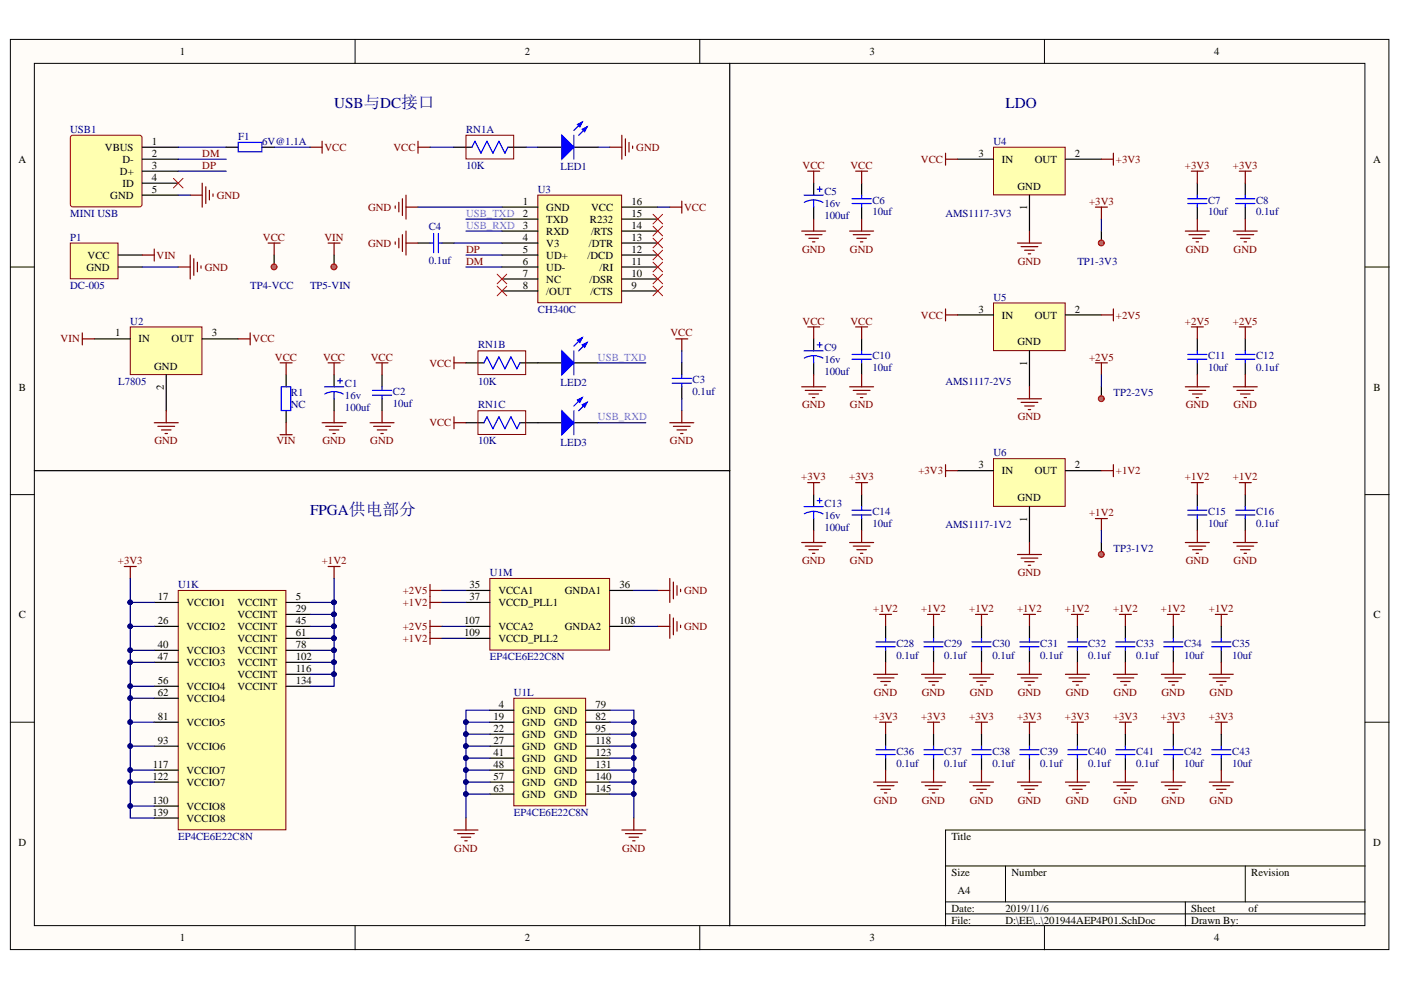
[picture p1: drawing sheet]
<svg xmlns="http://www.w3.org/2000/svg" width="297mm" height="210mm" viewBox="0 0 297 210" stroke-linecap="round" stroke-linejoin="round" font-family="sans-serif">
<defs><g id="words">
<g font-size="3.2" fill="#000080">
<text x="70.9" y="22.9">USB与DC接口</text>
<text x="213.2" y="22.9">LDO</text>
<text x="65.7" y="109.3">FPGA供电部分</text>
</g>
<g font-size="2.3">
<text x="38.2" y="11.7">1</text>
<text x="111.2" y="11.7">2</text>
<text x="184.3" y="11.7">3</text>
<text x="257.4" y="11.7">4</text>
<text x="3.9" y="34.5">A</text>
<text x="22.2" y="32">VBUS</text>
<text x="26" y="34.5">D-</text>
<text x="32.2" y="30.7">1</text>
<text x="32.2" y="33.3">2</text>
<text x="32.2" y="35.8">3</text>
<text x="207.5" y="33.3">3</text>
<text x="212.4" y="34.5">IN</text>
<text x="219.4" y="34.5">OUT</text>
<text x="227.9" y="33.3">2</text>
<text x="291.1" y="34.5">A</text>
<text x="25.4" y="37.1">D+</text>
<text x="26" y="39.6">ID</text>
<text x="32.2" y="38.3">4</text>
<text x="32.2" y="40.9">5</text>
<text x="215.7" y="40.2">GND</text>
<text x="23.4" y="42.1">GND</text>
<text x="110.9" y="43.4">1</text>
<text x="110.9" y="45.9">2</text>
<text x="115.8" y="44.7">GND</text>
<text x="115.8" y="47.2">TXD</text>
<text x="125.1" y="47.2">R232</text>
<text x="125.3" y="44.7">VCC</text>
<text x="133.9" y="45.9">15</text>
<text x="133.9" y="43.4">16</text>
<text x="217.8" y="44.5" transform="rotate(-90 217.8 44.5)">1</text>
<text x="110.9" y="48.5">3</text>
<text x="110.9" y="51.1">4</text>
<text x="110.9" y="53.6">5</text>
<text x="115.8" y="49.7">RXD</text>
<text x="115.8" y="52.3">V3</text>
<text x="124.8" y="52.3">/DTR</text>
<text x="125.3" y="49.7">/RTS</text>
<text x="133.9" y="53.6">12</text>
<text x="133.9" y="51.1">13</text>
<text x="133.9" y="48.5">14</text>
<text x="18.3" y="57.4">GND</text>
<text x="18.6" y="54.9">VCC</text>
<text x="110.9" y="56.1">6</text>
<text x="110.9" y="58.7">7</text>
<text x="115.8" y="54.9">UD+</text>
<text x="115.8" y="57.4">UD-</text>
<text x="115.8" y="59.9">NC</text>
<text x="124.6" y="54.9">/DCD</text>
<text x="125" y="59.9">/DSR</text>
<text x="127.1" y="57.4">/RI</text>
<text x="133.9" y="58.7">10</text>
<text x="133.9" y="56.1">11</text>
<text x="110.9" y="61.2">8</text>
<text x="115.8" y="62.5">/OUT</text>
<text x="125.2" y="62.5">/CTS</text>
<text x="133.9" y="61.2">9</text>
<text x="24.4" y="71.3">1</text>
<text x="44.9" y="71.3">3</text>
<text x="207.5" y="66.3">3</text>
<text x="212.4" y="67.5">IN</text>
<text x="219.4" y="67.5">OUT</text>
<text x="227.9" y="66.3">2</text>
<text x="29.4" y="72.6">IN</text>
<text x="36.4" y="72.6">OUT</text>
<text x="215.7" y="73.2">GND</text>
<text x="217.8" y="77.6" transform="rotate(-90 217.8 77.6)">1</text>
<text x="4" y="82.8">B</text>
<text x="32.7" y="78.4">GND</text>
<text x="34.7" y="82.7" transform="rotate(-90 34.7 82.7)">2</text>
<text x="291.2" y="82.8">B</text>
<text x="207.5" y="99.3">3</text>
<text x="212.4" y="100.5">IN</text>
<text x="219.4" y="100.5">OUT</text>
<text x="227.9" y="99.3">2</text>
<text x="215.7" y="106.3">GND</text>
<text x="217.8" y="110.6" transform="rotate(-90 217.8 110.6)">1</text>
<text x="99.5" y="124.7">35</text>
<text x="105.7" y="125.9">VCCA1</text>
<text x="119.8" y="125.9">GNDA1</text>
<text x="131.3" y="124.7">36</text>
<text x="4" y="131.1">C</text>
<text x="33.5" y="127.2">17</text>
<text x="39.6" y="128.5">VCCIO1</text>
<text x="50.3" y="128.5">VCCINT</text>
<text x="50.3" y="131.1">VCCINT</text>
<text x="62.7" y="127.2">5</text>
<text x="62.7" y="129.8">29</text>
<text x="99.5" y="127.2">37</text>
<text x="105.7" y="128.5">VCCD_PLL1</text>
<text x="291.2" y="131.1">C</text>
<text x="33.5" y="132.3">26</text>
<text x="33.5" y="137.4">40</text>
<text x="39.6" y="133.6">VCCIO2</text>
<text x="50.3" y="133.6">VCCINT</text>
<text x="50.3" y="136.1">VCCINT</text>
<text x="62.7" y="132.3">45</text>
<text x="62.7" y="134.9">61</text>
<text x="62.7" y="137.4">78</text>
<text x="98.4" y="132.3">107</text>
<text x="98.4" y="134.9">109</text>
<text x="105.7" y="133.6">VCCA2</text>
<text x="105.7" y="136.1">VCCD_PLL2</text>
<text x="119.8" y="133.6">GNDA2</text>
<text x="131.3" y="132.3">108</text>
<text x="33.5" y="139.9">47</text>
<text x="39.6" y="138.7">VCCIO3</text>
<text x="39.6" y="141.2">VCCIO3</text>
<text x="50.3" y="138.7">VCCINT</text>
<text x="50.3" y="141.2">VCCINT</text>
<text x="50.3" y="143.7">VCCINT</text>
<text x="62.7" y="139.9">102</text>
<text x="62.7" y="142.5">116</text>
<text x="33.5" y="145">56</text>
<text x="33.5" y="147.5">62</text>
<text x="39.6" y="146.3">VCCIO4</text>
<text x="39.6" y="148.8">VCCIO4</text>
<text x="50.3" y="146.3">VCCINT</text>
<text x="62.7" y="145">134</text>
<text x="33.5" y="152.6">81</text>
<text x="39.6" y="153.9">VCCIO5</text>
<text x="104.6" y="152.6">19</text>
<text x="104.6" y="155.2">22</text>
<text x="105.8" y="150.1">4</text>
<text x="110.7" y="153.9">GND</text>
<text x="110.7" y="151.3">GND</text>
<text x="117.5" y="153.9">GND</text>
<text x="117.5" y="151.3">GND</text>
<text x="126.3" y="152.6">82</text>
<text x="126.3" y="155.2">95</text>
<text x="126.3" y="150.1">79</text>
<text x="33.5" y="157.7">93</text>
<text x="39.6" y="159">VCCIO6</text>
<text x="104.6" y="157.7">27</text>
<text x="104.6" y="160.3">41</text>
<text x="110.7" y="159">GND</text>
<text x="110.7" y="161.5">GND</text>
<text x="110.7" y="156.5">GND</text>
<text x="117.5" y="156.5">GND</text>
<text x="117.5" y="159">GND</text>
<text x="117.5" y="161.5">GND</text>
<text x="126.3" y="157.7">118</text>
<text x="126.3" y="160.3">123</text>
<text x="32.3" y="165.3">122</text>
<text x="32.4" y="162.8">117</text>
<text x="39.6" y="164.1">VCCIO7</text>
<text x="39.6" y="166.6">VCCIO7</text>
<text x="104.6" y="162.8">48</text>
<text x="104.6" y="165.3">57</text>
<text x="104.6" y="167.9">63</text>
<text x="110.7" y="164.1">GND</text>
<text x="110.7" y="166.6">GND</text>
<text x="117.5" y="164.1">GND</text>
<text x="117.5" y="166.6">GND</text>
<text x="126.3" y="162.8">131</text>
<text x="126.3" y="165.3">140</text>
<text x="126.3" y="167.9">145</text>
<text x="32.3" y="170.4">130</text>
<text x="32.3" y="172.9">139</text>
<text x="39.6" y="171.7">VCCIO8</text>
<text x="110.7" y="169.1">GND</text>
<text x="117.5" y="169.1">GND</text>
<text x="3.9" y="179.3">D</text>
<text x="39.6" y="174.2">VCCIO8</text>
<text x="201.7" y="178">Title</text>
<text x="291.1" y="179.3">D</text>
<text x="201.7" y="185.7">Size</text>
<text x="214.5" y="185.7">Number</text>
<text x="265.3" y="185.7">Revision</text>
<text x="203" y="189.5">A4</text>
<text x="201.7" y="193.3">Date:</text>
<text x="201.7" y="195.8">File:</text>
<text x="213.2" y="193.3">2019/11/6</text>
<text x="213.2" y="195.8">D:\EE\..\201944AEP4P01.SchDoc</text>
<text x="252.6" y="193.3">Sheet</text>
<text x="252.6" y="195.8">Drawn By:</text>
<text x="264.7" y="193.3">of</text>
<text x="38.2" y="199.6">1</text>
<text x="111.2" y="199.6">2</text>
<text x="184.3" y="199.6">3</text>
<text x="257.4" y="199.6">4</text>
</g>
<g font-size="2.3" fill="#000080">
<text x="14.9" y="28.2">USB1</text>
<text x="50.5" y="29.7">F1</text>
<text x="98.8" y="28.2">RN1A</text>
<text x="55.6" y="30.7">6V@1.1A</text>
<text x="98.8" y="35.8">10K</text>
<text x="210.7" y="30.7">U4</text>
<text x="114" y="40.9">U3</text>
<text x="118.9" y="36.1">LED1</text>
<text x="174.8" y="41.4">C5</text>
<text x="14.9" y="45.9">MINI USB</text>
<text x="174.8" y="43.9">16v</text>
<text x="174.8" y="46.4">100uf</text>
<text x="185" y="45.7">10uf</text>
<text x="185" y="43.2">C6</text>
<text x="200.5" y="45.9">AMS1117-3V3</text>
<text x="256.1" y="45.7">10uf</text>
<text x="256.1" y="43.2">C7</text>
<text x="266.3" y="45.7">0.1uf</text>
<text x="266.3" y="43.2">C8</text>
<text x="14.9" y="51.1">P1</text>
<text x="90.9" y="48.7">C4</text>
<text x="90.9" y="55.9">0.1uf</text>
<text x="228.4" y="56.1">TP1-3V3</text>
<text x="14.9" y="61.2">DC-005</text>
<text x="53" y="61.2">TP4-VCC</text>
<text x="65.7" y="61.2">TP5-VIN</text>
<text x="210.7" y="63.7">U5</text>
<text x="27.6" y="68.8">U2</text>
<text x="114" y="66.3">CH340C</text>
<text x="101.4" y="73.9">RN1B</text>
<text x="174.8" y="77">16v</text>
<text x="174.8" y="74.4">C9</text>
<text x="185" y="76.2">C10</text>
<text x="256.1" y="76.2">C11</text>
<text x="266.3" y="76.2">C12</text>
<text x="25.1" y="81.5">L7805</text>
<text x="73.1" y="82">C1</text>
<text x="83.3" y="83.8">C2</text>
<text x="101.4" y="81.5">10K</text>
<text x="118.9" y="81.8">LED2</text>
<text x="146.8" y="83.8">0.1uf</text>
<text x="146.8" y="81.3">C3</text>
<text x="174.8" y="79.5">100uf</text>
<text x="185" y="78.7">10uf</text>
<text x="200.5" y="81.5">AMS1117-2V5</text>
<text x="256.1" y="78.7">10uf</text>
<text x="266.3" y="78.7">0.1uf</text>
<text x="61.7" y="86.6">NC</text>
<text x="61.7" y="84.1">R1</text>
<text x="73.1" y="84.6">16v</text>
<text x="73.1" y="87.1">100uf</text>
<text x="83.3" y="86.3">10uf</text>
<text x="101.4" y="86.6">RN1C</text>
<text x="236.1" y="84.1">TP2-2V5</text>
<text x="101.4" y="94.2">10K</text>
<text x="118.9" y="94.5">LED3</text>
<text x="210.7" y="96.7">U6</text>
<text x="174.8" y="107.4">C13</text>
<text x="174.8" y="110">16v</text>
<text x="174.8" y="112.5">100uf</text>
<text x="185" y="111.7">10uf</text>
<text x="185" y="109.2">C14</text>
<text x="200.5" y="112">AMS1117-1V2</text>
<text x="256.1" y="111.7">10uf</text>
<text x="256.1" y="109.2">C15</text>
<text x="266.3" y="111.7">0.1uf</text>
<text x="266.3" y="109.2">C16</text>
<text x="236.1" y="117.1">TP3-1V2</text>
<text x="37.8" y="124.7">U1K</text>
<text x="103.9" y="122.1">U1M</text>
<text x="190.1" y="137.1">C28</text>
<text x="200.2" y="137.1">C29</text>
<text x="210.4" y="137.1">C30</text>
<text x="220.6" y="137.1">C31</text>
<text x="230.7" y="137.1">C32</text>
<text x="240.9" y="137.1">C33</text>
<text x="251" y="137.1">C34</text>
<text x="261.2" y="137.1">C35</text>
<text x="103.9" y="139.9">EP4CE6E22C8N</text>
<text x="190.1" y="139.7">0.1uf</text>
<text x="200.2" y="139.7">0.1uf</text>
<text x="210.4" y="139.7">0.1uf</text>
<text x="220.6" y="139.7">0.1uf</text>
<text x="230.7" y="139.7">0.1uf</text>
<text x="240.9" y="139.7">0.1uf</text>
<text x="251" y="139.7">10uf</text>
<text x="261.2" y="139.7">10uf</text>
<text x="109" y="147.5">U1L</text>
<text x="190.1" y="160">C36</text>
<text x="200.2" y="160">C37</text>
<text x="210.4" y="160">C38</text>
<text x="220.6" y="160">C39</text>
<text x="230.7" y="160">C40</text>
<text x="240.9" y="160">C41</text>
<text x="251" y="160">C42</text>
<text x="261.2" y="160">C43</text>
<text x="190.1" y="162.5">0.1uf</text>
<text x="200.2" y="162.5">0.1uf</text>
<text x="210.4" y="162.5">0.1uf</text>
<text x="220.6" y="162.5">0.1uf</text>
<text x="230.7" y="162.5">0.1uf</text>
<text x="240.9" y="162.5">0.1uf</text>
<text x="251" y="162.5">10uf</text>
<text x="261.2" y="162.5">10uf</text>
<text x="109" y="172.9">EP4CE6E22C8N</text>
<text x="37.8" y="178">EP4CE6E22C8N</text>
</g>
<g font-size="2.3" fill="#800000">
<text x="42.9" y="33.3">DM</text>
<text x="42.9" y="35.8">DP</text>
<text x="68.8" y="32">VCC</text>
<text x="83.4" y="32">VCC</text>
<text x="134.9" y="32">GND</text>
<text x="170.2" y="35.8">VCC</text>
<text x="180.3" y="35.8">VCC</text>
<text x="195.3" y="34.5">VCC</text>
<text x="236.6" y="34.5">+3V3</text>
<text x="251.2" y="35.8">+3V3</text>
<text x="261.4" y="35.8">+3V3</text>
<text x="45.9" y="42.1">GND</text>
<text x="78" y="44.7">GND</text>
<text x="145" y="44.7">VCC</text>
<text x="230.9" y="43.4">+3V3</text>
<text x="55.8" y="51.1">VCC</text>
<text x="68.8" y="51.1">VIN</text>
<text x="78" y="52.3">GND</text>
<text x="98.8" y="53.6">DP</text>
<text x="170" y="53.6">GND</text>
<text x="180.2" y="53.6">GND</text>
<text x="251.4" y="53.6">GND</text>
<text x="261.5" y="53.6">GND</text>
<text x="33.2" y="54.9">VIN</text>
<text x="43.4" y="57.4">GND</text>
<text x="98.8" y="56.1">DM</text>
<text x="215.8" y="56.1">GND</text>
<text x="142.2" y="71.3">VCC</text>
<text x="170.2" y="68.8">VCC</text>
<text x="180.3" y="68.8">VCC</text>
<text x="195.3" y="67.5">VCC</text>
<text x="236.6" y="67.5">+2V5</text>
<text x="251.2" y="68.8">+2V5</text>
<text x="261.4" y="68.8">+2V5</text>
<text x="12.9" y="72.6">VIN</text>
<text x="53.6" y="72.6">VCC</text>
<text x="58.3" y="76.5">VCC</text>
<text x="68.5" y="76.5">VCC</text>
<text x="78.6" y="76.5">VCC</text>
<text x="91" y="77.7">VCC</text>
<text x="230.9" y="76.5">+2V5</text>
<text x="170" y="86.6">GND</text>
<text x="180.2" y="86.6">GND</text>
<text x="215.8" y="89.1">GND</text>
<text x="251.4" y="86.6">GND</text>
<text x="261.5" y="86.6">GND</text>
<text x="32.7" y="94.2">GND</text>
<text x="58.6" y="94.2">VIN</text>
<text x="68.4" y="94.2">GND</text>
<text x="78.5" y="94.2">GND</text>
<text x="91" y="90.4">VCC</text>
<text x="142" y="94.2">GND</text>
<text x="169.9" y="101.8">+3V3</text>
<text x="180.1" y="101.8">+3V3</text>
<text x="194.7" y="100.5">+3V3</text>
<text x="236.6" y="100.5">+1V2</text>
<text x="251.2" y="101.8">+1V2</text>
<text x="261.4" y="101.8">+1V2</text>
<text x="230.9" y="109.5">+1V2</text>
<text x="25" y="119.6">+3V3</text>
<text x="68.2" y="119.6">+1V2</text>
<text x="170" y="119.6">GND</text>
<text x="180.2" y="119.6">GND</text>
<text x="251.4" y="119.6">GND</text>
<text x="261.5" y="119.6">GND</text>
<text x="85.4" y="125.9">+2V5</text>
<text x="145" y="125.9">GND</text>
<text x="215.8" y="122.1">GND</text>
<text x="85.4" y="128.5">+1V2</text>
<text x="185.1" y="129.8">+1V2</text>
<text x="195.3" y="129.8">+1V2</text>
<text x="205.5" y="129.8">+1V2</text>
<text x="215.6" y="129.8">+1V2</text>
<text x="225.8" y="129.8">+1V2</text>
<text x="236" y="129.8">+1V2</text>
<text x="246.1" y="129.8">+1V2</text>
<text x="256.3" y="129.8">+1V2</text>
<text x="85.4" y="133.6">+2V5</text>
<text x="85.4" y="136.1">+1V2</text>
<text x="145" y="133.6">GND</text>
<text x="185.3" y="147.5">GND</text>
<text x="195.4" y="147.5">GND</text>
<text x="205.6" y="147.5">GND</text>
<text x="215.8" y="147.5">GND</text>
<text x="226" y="147.5">GND</text>
<text x="236.1" y="147.5">GND</text>
<text x="246.3" y="147.5">GND</text>
<text x="256.5" y="147.5">GND</text>
<text x="185.1" y="152.6">+3V3</text>
<text x="195.3" y="152.6">+3V3</text>
<text x="205.5" y="152.6">+3V3</text>
<text x="215.6" y="152.6">+3V3</text>
<text x="225.8" y="152.6">+3V3</text>
<text x="236" y="152.6">+3V3</text>
<text x="246.1" y="152.6">+3V3</text>
<text x="256.3" y="152.6">+3V3</text>
<text x="185.3" y="170.4">GND</text>
<text x="195.4" y="170.4">GND</text>
<text x="205.6" y="170.4">GND</text>
<text x="215.8" y="170.4">GND</text>
<text x="226" y="170.4">GND</text>
<text x="236.1" y="170.4">GND</text>
<text x="246.3" y="170.4">GND</text>
<text x="256.5" y="170.4">GND</text>
<text x="96.3" y="180.5">GND</text>
<text x="131.9" y="180.5">GND</text>
</g>
<g font-size="2.3" fill="#4a86e8">
<text x="98.8" y="45.9">USB_TXD</text>
<text x="98.8" y="48.5">USB_RXD</text>
<text x="126.8" y="76.5">USB_TXD</text>
<text x="126.8" y="89.1">USB_RXD</text>
</g>
</g></defs>
<g fill="#fffcf8" stroke="#000" stroke-width=".21">
<path d="M2.2 8.4h292.3v192.9h-292.3z"/>
<path d="M7.3 13.4h282.1v182.9h-282.1z"/>
</g>
<g fill="none" stroke="#000" stroke-width=".21">
<path d="M75.3 8.4v5M148.4 8.4v5M221.4 8.4v5M2.2 56.6h5.1M289.4 56.6h5.1M2.2 104.9h5.1M289.4 104.9h5.1M2.2 153.1h5.1M289.4 153.1h5.1M289.4 176h-88.9v20.3M75.3 196.3v5.1M148.4 196.3v5.1"/>
<path d="M200.5 183.6h88.9M200.5 191.2h88.9M200.5 193.8h88.9M213.2 183.6v7.6M221.4 196.3v5.1M251.3 191.2v5.1M264 183.6v7.6"/>
</g>
<path d="M37.8 125.2h22.8v50.7h-22.8z" fill="#ffffb0" stroke="#800000" stroke-width=".21"/>
<g fill="none" stroke="#000" stroke-width=".25">
<path d="M32.7 127.7h5.1M32.7 132.8h5.1M32.7 137.9h5.1M60.7 127.7h5M60.7 130.3h5M60.7 132.8h5M60.7 135.3h5M60.7 137.9h5M32.7 140.4h5.1M32.7 145.5h5.1M32.7 148h5.1M32.7 153.1h5.1"/>
<path d="M32.7 158.2h5.1M60.7 140.4h5M60.7 143h5M60.7 145.5h5M32.7 163.3h5.1M32.7 165.8h5.1M32.7 170.9h5.1M32.7 173.4h5.1"/>
</g>
<path d="M108.9 148h15.3v22.9h-15.3z" fill="#ffffb0" stroke="#800000" stroke-width=".21"/>
<g fill="none" stroke="#000" stroke-width=".25">
<path d="M103.9 153.1h5.1M103.9 158.2h5.1M103.9 155.7h5.1M103.9 150.6h5.1M124.2 153.1h5.1M124.2 158.2h5.1M124.2 155.7h5.1M124.2 150.6h5.1M103.9 160.7h5.1M103.9 163.3h5.1M103.9 165.8h5.1M103.9 168.4h5.1"/>
<path d="M124.2 160.7h5.1M124.2 163.3h5.1M124.2 165.8h5.1M124.2 168.4h5.1"/>
</g>
<path d="M103.9 122.6h25.3v15.2h-25.3z" fill="#ffffb0" stroke="#800000" stroke-width=".21"/>
<path d="M7.3 99.8h147.4v96.5M98.8 125.2h5.1M98.8 132.8h5.1M98.8 127.7h5.1M98.8 135.3h5.1M129.3 125.2h5.1M129.3 132.8h5.1" fill="none" stroke="#000" stroke-width=".25"/>
<g fill="none" stroke="#800000" stroke-width=".25">
<path d="M26.3 120.1h2.6M27.6 120.1v2.5M69.6 120.1h2.5M70.8 120.1v2.5M91.2 123.9v5.1M91.2 131.5v5.1M91.2 125.2h2.5M91.2 127.7h2.5M91.2 132.8h2.5M91.2 135.3h2.5M139.5 125.2h2.5M139.5 132.8h2.5"/>
<path d="M142 122.6v5.1M142 130.3v5M142.8 123.4v3.6M142.8 131v3.6M143.5 124.2v2M143.5 131.8v2M144.3 124.9v.5M144.3 132.6v.5M96.3 176h5M97 176.7h3.6M97.8 177.5h2M98.5 178.3h.5"/>
<path d="M98.8 173.4v2.6M131.8 176h5.1M132.6 176.7h3.6M133.4 177.5h2M134.1 178.3h.5M134.4 173.4v2.6"/>
</g>
<path d="M210.6 31.2h15.2v10.1h-15.2z" fill="#ffffb0" stroke="#800000" stroke-width=".21"/>
<path d="M203 33.8h7.6M225.9 33.8h7.6M218.3 41.4v7.6" fill="none" stroke="#000" stroke-width=".25"/>
<path d="M210.6 64.2h15.2v10.1h-15.2z" fill="#ffffb0" stroke="#800000" stroke-width=".21"/>
<path d="M203 66.8h7.6M218.3 74.4v7.6M225.9 66.8h7.6" fill="none" stroke="#000" stroke-width=".25"/>
<path d="M210.6 97.3h15.2v10.1h-15.2z" fill="#ffffb0" stroke="#800000" stroke-width=".21"/>
<path d="M233.5 49v2.5M203 99.8h7.6M225.9 99.8h7.6M218.3 107.4v7.6" fill="none" stroke="#000" stroke-width=".25"/>
<g fill="none" stroke="#800000" stroke-width=".25">
<path d="M200.5 32.5v2.5M200.5 33.8h2.5M233.5 33.8h2.6M236.1 32.5v2.5M215.7 51.5h5.1M216.5 52.3h3.5M217.3 53.1h2M218 53.8h.5M218.3 49v2.5M200.5 65.5v2.5M200.5 66.8h2.5M233.5 66.8h2.6"/>
<path d="M236.1 65.5v2.5M200.5 98.5v2.6M200.5 99.8h2.5M215.7 84.6h5.1M216.5 85.3h3.5M217.3 86.1h2M218 86.8h.5M218.3 82v2.6M233.5 99.8h2.6M236.1 98.5v2.6M215.7 117.6h5.1M216.5 118.3h3.5"/>
<path d="M217.3 119.1h2M218 119.9h.5M218.3 115v2.6"/>
</g>
<circle cx="233.5" cy="51.5" r=".61" fill="#e06666" stroke="#f00" stroke-width=".25"/>
<path d="M232.2 43.9h2.6M233.5 43.9v2.6" fill="none" stroke="#800000" stroke-width=".25"/>
<path d="M233.5 82v2.6" fill="none" stroke="#000" stroke-width=".25"/>
<circle cx="233.5" cy="84.5" r=".61" fill="#e06666" stroke="#f00" stroke-width=".25"/>
<path d="M232.2 76.9h2.6M233.5 76.9v2.6" fill="none" stroke="#800000" stroke-width=".25"/>
<path d="M233.5 115v2.6" fill="none" stroke="#000" stroke-width=".25"/>
<circle cx="233.5" cy="117.5" r=".61" fill="#e06666" stroke="#f00" stroke-width=".25"/>
<g fill="none" stroke="#800000" stroke-width=".25">
<path d="M171.2 36.3h2.6M172.5 36.3v2.5M181.4 36.3h2.6M182.7 36.3v2.5M252.6 36.3h2.5M253.9 36.3v2.5M262.8 36.3h2.5M264 36.3v2.5M170 49h5.1M170.7 49.8h3.6M171.5 50.5h2M172.3 51.3h.5"/>
<path d="M172.5 46.5v2.5M180.1 49h5.1M180.9 49.8h3.6M181.7 50.5h2M182.4 51.3h.5M182.7 46.5v2.5M251.3 49h5.1M252.1 49.8h3.5M252.8 50.5h2.1M253.6 51.3h.5M253.9 46.5v2.5M261.5 49h5.1"/>
<path d="M262.2 49.8h3.6M263 50.5h2M263.8 51.3h.5M264 46.5v2.5M171.2 69.3h2.6M172.5 69.3v2.6M172.5 79.5v2.5M181.4 69.3h2.6M182.7 69.3v2.6M182.7 79.5v2.5M252.6 69.3h2.5M253.9 69.3v2.6"/>
<path d="M253.9 79.5v2.5M262.8 69.3h2.5M264 69.3v2.6M264 79.5v2.5M170 82h5.1M170.7 82.8h3.6M171.5 83.5h2M172.3 84.3h.5M180.1 82h5.1M180.9 82.8h3.6M181.7 83.5h2M182.4 84.3h.5"/>
<path d="M251.3 82h5.1M252.1 82.8h3.5M252.8 83.5h2.1M253.6 84.3h.5M261.5 82h5.1M262.2 82.8h3.6M263 83.5h2M263.8 84.3h.5M170 115h5.1M170.7 115.8h3.6M171.2 102.3h2.6M171.5 116.6h2"/>
<path d="M172.3 117.3h.5M172.5 102.3v2.6M172.5 112.5v2.5M180.1 115h5.1M180.9 115.8h3.6M181.4 102.3h2.6M181.7 116.6h2M182.4 117.3h.5M182.7 102.3v2.6M182.7 112.5v2.5M232.2 109.9h2.6M233.5 109.9v2.6"/>
<path d="M251.3 115h5.1M252.1 115.8h3.5M252.6 102.3h2.5M252.8 116.6h2.1M253.6 117.3h.5M253.9 102.3v2.6M253.9 112.5v2.5M261.5 115h5.1M262.2 115.8h3.6M262.8 102.3h2.5M263 116.6h2M263.8 117.3h.5"/>
<path d="M264 102.3v2.6M264 112.5v2.5M186.5 130.3h2.5M187.8 130.3v2.5M196.7 130.3h2.5M197.9 130.3v2.5M206.8 130.3h2.6M208.1 130.3v2.5M217 130.3h2.5M218.3 130.3v2.5M247.5 130.3h2.5M248.8 130.3v2.5"/>
<path d="M257.7 130.3h2.5M258.9 130.3v2.5M185.2 143h5.1M186 143.7h3.5M186.5 153.1h2.5M186.7 144.5h2.1M187.5 145.3h.5M187.8 140.4v2.6M187.8 153.1v2.6M195.4 143h5.1M196.2 143.7h3.5M196.7 153.1h2.5"/>
<path d="M196.9 144.5h2M197.7 145.3h.5M197.9 140.4v2.6M197.9 153.1v2.6M205.6 143h5M206.3 143.7h3.6M206.8 153.1h2.6M207.1 144.5h2M207.8 145.3h.6M208.1 140.4v2.6M208.1 153.1v2.6M215.7 143h5.1"/>
<path d="M216.5 143.7h3.5M217 153.1h2.5M217.3 144.5h2M218 145.3h.5M218.3 140.4v2.6M218.3 153.1v2.6M246.2 143h5.1M247 143.7h3.6M247.5 153.1h2.5M247.8 144.5h2M248.5 145.3h.5M248.8 140.4v2.6"/>
<path d="M248.8 153.1v2.6M256.4 143h5.1M257.2 143.7h3.5M257.7 153.1h2.5M257.9 144.5h2.1M258.7 145.3h.5M258.9 140.4v2.6M258.9 153.1v2.6M185.2 165.8h5.1M186 166.6h3.5M186.7 167.4h2.1M187.5 168.1h.5"/>
<path d="M187.8 163.3v2.5M195.4 165.8h5.1M196.2 166.6h3.5M196.9 167.4h2M197.7 168.1h.5M197.9 163.3v2.5M205.6 165.8h5M206.3 166.6h3.6M207.1 167.4h2M207.8 168.1h.6M208.1 163.3v2.5M215.7 165.8h5.1"/>
<path d="M216.5 166.6h3.5M217.3 167.4h2M218 168.1h.5M218.3 163.3v2.5M246.2 165.8h5.1M247 166.6h3.6M247.8 167.4h2M248.5 168.1h.5M248.8 163.3v2.5M256.4 165.8h5.1M257.2 166.6h3.5M257.9 167.4h2.1"/>
<path d="M258.7 168.1h.5M258.9 163.3v2.5"/>
</g>
<g fill="none" stroke="#000" stroke-width=".25">
<path d="M154.7 13.4v86.4M172.5 38.8v2.6M182.7 38.8v2.6M253.9 38.8v2.6M264 38.8v2.6M172.5 43.9v2.6M182.7 43.9v2.6M253.9 43.9v2.6M264 43.9v2.6M172.5 71.9v2.5M172.5 76.9v2.6M182.7 71.9v2.5"/>
<path d="M182.7 76.9v2.6M253.9 71.9v2.5M253.9 76.9v2.6M264 71.9v2.5M264 76.9v2.6M172.5 104.9v2.5M172.5 109.9v2.6M182.7 104.9v2.5M182.7 109.9v2.6M253.9 104.9v2.5M253.9 109.9v2.6M264 104.9v2.5"/>
<path d="M264 109.9v2.6M187.8 132.8v2.5M187.8 137.9v2.5M197.9 132.8v2.5M197.9 137.9v2.5M208.1 132.8v2.5M208.1 137.9v2.5M218.3 132.8v2.5M218.3 137.9v2.5M248.8 132.8v2.5M248.8 137.9v2.5M258.9 132.8v2.5"/>
<path d="M258.9 137.9v2.5M187.8 155.7v2.5M197.9 155.7v2.5M208.1 155.7v2.5M218.3 155.7v2.5M248.8 155.7v2.5M258.9 155.7v2.5M187.8 160.7v2.6M197.9 160.7v2.6M208.1 160.7v2.6M218.3 160.7v2.6M248.8 160.7v2.6"/>
<path d="M258.9 160.7v2.6"/>
</g>
<g fill="none" stroke="#00f" stroke-width=".25">
<path d="M173.8 39.6v1M170.5 41.4h4M172.5 42.4l.8 .1 1.2 .4M172.5 42.4l-.8 .1-1.2 .4M172.5 42.4v1.5M173.3 40.1h1M180.6 42.1h4.1M180.6 43.2h4.1M182.7 41.4v.7M182.7 43.2v.7M251.8 42.1h4.1M251.8 43.2h4.1"/>
<path d="M253.9 41.4v.7M253.9 43.2v.7M262 42.1h4.1M262 43.2h4.1M264 41.4v.7M264 43.2v.7M170.5 74.4h4M172.5 75.4l1.2 .2 .8 .3M172.5 75.4l-1.2 .2-.8 .3M172.5 75.4v1.5M173.3 73.1h1M173.8 72.6v1"/>
<path d="M180.6 75.2h4.1M180.6 76.2h4.1M182.7 74.4v.8M182.7 76.2v.7M251.8 75.2h4.1M251.8 76.2h4.1M253.9 74.4v.8M253.9 76.2v.7M262 75.2h4.1M262 76.2h4.1M264 74.4v.8M264 76.2v.7"/>
<path d="M170.5 107.4h4M172.5 108.4l1.2 .2 .8 .4M172.5 108.4l-1.2 .2-.8 .3M172.5 108.4v1.5M173.3 106.1h1M173.8 105.6v1M180.6 108.2h4.1M180.6 109.2h4.1M182.7 107.4v.8M182.7 109.2v.7M251.8 108.2h4.1M251.8 109.2h4.1"/>
<path d="M253.9 107.4v.8M253.9 109.2v.7M262 108.2h4.1M262 109.2h4.1M264 107.4v.8M264 109.2v.7M185.7 136.1h4.1M185.7 137.1h4.1M187.8 135.3v.8M187.8 137.1v.8M195.9 136.1h4.1M195.9 137.1h4.1"/>
<path d="M197.9 135.3v.8M197.9 137.1v.8M206.1 136.1h4M206.1 137.1h4M208.1 135.3v.8M208.1 137.1v.8M216.2 136.1h4.1M216.2 137.1h4.1M218.3 135.3v.8M218.3 137.1v.8M246.7 136.1h4.1M246.7 137.1h4.1"/>
<path d="M248.8 135.3v.8M248.8 137.1v.8M256.9 136.1h4.1M256.9 137.1h4.1M258.9 135.3v.8M258.9 137.1v.8M185.7 159h4.1M185.7 160h4.1M187.8 158.2v.8M187.8 160v.7M195.9 159h4.1M195.9 160h4.1"/>
<path d="M197.9 158.2v.8M197.9 160v.7M206.1 159h4M206.1 160h4M208.1 158.2v.8M208.1 160v.7M216.2 159h4.1M216.2 160h4.1M218.3 158.2v.8M218.3 160v.7M246.7 159h4.1M246.7 160h4.1"/>
<path d="M248.8 158.2v.8M248.8 160v.7M256.9 159h4.1M256.9 160h4.1M258.9 158.2v.8M258.9 160v.7"/>
</g>
<path d="M15 28.9l.4-.2h14.5l.2 .5-.1 14.4-.4 .3-14.4-.1-.3-.4z" fill="#ffffb0" stroke="#980000" stroke-width=".21"/>
<path d="M30.2 31.2h7.6M30.2 33.8h7.6M30.2 36.3h7.6M30.2 38.8h7.6M48 31.2h2.5M55.6 31.2h2.5M114 31.2h5.1M121.7 31.2h5.1M30.2 41.4h7.6" fill="none" stroke="#000" stroke-width=".25"/>
<path d="M50.5 30.2h5v2h-5z" fill="none" stroke="#00f" stroke-width=".25"/>
<path d="M42.9 38.8v5.1M43.6 39.6v3.6M65.7 31.2h2.6M68.3 29.9v2.6M88.6 31.2h2.6M88.6 29.9v2.6M40.3 41.4h2.6M44.4 40.4v2M45.2 41.1v.5" fill="none" stroke="#800000" stroke-width=".25"/>
<path d="M119.1 28.7l2.6 2.5-2.6 2.6z" fill="#00f"/>
<path d="M119.1 28.7l2.6 2.5-2.6 2.6zM123.5 25.9l-1.8 1.8M124.5 26.9l-1.8 1.8" fill="none" stroke="#00f" stroke-width=".25"/>
<path d="M123.5 27.4l1-.5-.5 1z" fill="#00f"/>
<path d="M123.5 27.4l1-.5-.5 1z" fill="none" stroke="#00f" stroke-width=".25"/>
<path d="M122.4 26.4l1.1-.5-.6 1z" fill="#00f"/>
<path d="M121.7 28.7v5.1M122.4 26.4l1.1-.5-.6 1z" fill="none" stroke="#00f" stroke-width=".25"/>
<path d="M129.3 31.2h2.5M131.8 28.7v5.1M132.6 29.4v3.6M133.4 30.2v2M134.1 31v.5" fill="none" stroke="#800000" stroke-width=".25"/>
<path d="M14.9 51.5h10.1v7.6h-10.1z" fill="#ffffb0" stroke="#800000" stroke-width=".21"/>
<path d="M25.1 54.1h5.1M25.1 56.6h5.1M58.1 54.1v2.5" fill="none" stroke="#000" stroke-width=".25"/>
<path d="M30.2 54.1h2.5M32.7 52.8v2.5M37.8 56.6h2.5M40.3 54.1v5.1M41.1 54.8v3.6M41.9 55.6v2M42.6 56.4v.5" fill="none" stroke="#800000" stroke-width=".25"/>
<path d="M36.8 37.8l2 2.1M38.8 37.8l-2 2.1" fill="none" stroke="#f00" stroke-width=".21"/>
<circle cx="58.1" cy="56.6" r=".61" fill="#e06666" stroke="#f00" stroke-width=".25"/>
<path d="M56.9 51.5h2.5M58.1 51.5v2.6" fill="none" stroke="#800000" stroke-width=".25"/>
<path d="M114 41.4h17.8v22.8h-17.8z" fill="#ffffb0" stroke="#800000" stroke-width=".21"/>
<g fill="none" stroke="#000" stroke-width=".25">
<path d="M88.6 51.5h2.6M93.7 51.5h2.6M106.4 43.9h7.6M106.4 46.5h7.6M106.4 49h7.6M106.4 51.5h7.6M106.4 54.1h7.6M106.4 56.6h7.6M106.4 59.2h7.6M131.8 43.9h7.7M131.8 46.5h7.7M131.8 49h7.7"/>
<path d="M131.8 51.5h7.7M131.8 54.1h7.7M131.8 56.6h7.7M131.8 59.2h7.7M106.4 61.7h7.6M114 76.9h5.1M121.7 76.9h5.1M131.8 61.7h7.7M144.6 76.9v2.6M144.6 82v2.6"/>
</g>
<g fill="none" stroke="#f00" stroke-width=".21">
<path d="M105.4 58.1l2 2.1M107.4 58.1l-2 2.1M138.4 45.4l2.1 2.1M138.4 48l2.1 2M138.4 50.5l2.1 2M138.4 53.1l2.1 2M138.4 55.6l2.1 2M138.4 58.1l2.1 2.1M140.5 45.4l-2.1 2.1M140.5 48l-2.1 2M140.5 50.5l-2.1 2M140.5 53.1l-2.1 2"/>
<path d="M140.5 55.6l-2.1 2M140.5 58.1l-2.1 2.1M105.4 60.7l2 2M107.4 60.7l-2 2M138.4 60.7l2.1 2M140.5 60.7l-2.1 2"/>
</g>
<path d="M91.2 51.5h.7M91.9 49.5v4.1M92.9 49.5v4.1M92.9 51.5h.8M144.6 79.5v.7M142.5 81.2h4.1M142.5 80.2h4.1M144.6 81.2v.8" fill="none" stroke="#00f" stroke-width=".25"/>
<g fill="none" stroke="#800000" stroke-width=".25">
<path d="M83.8 43.7v.5M83.8 51.3v.5M84.6 42.9v2M84.6 50.5v2M85.3 42.1v3.6M85.3 49.8v3.5M86.1 41.4v5.1M86.1 49v5.1M86.1 51.5h2.5M86.1 43.9h2.5M142 43.9h2.6M144.6 42.6v2.6"/>
<path d="M96.3 75.7v2.5M96.3 76.9h2.5M143.3 71.9h2.5M144.6 71.9v2.5M142 89.6h5.1M142.8 90.4h3.5M143.5 91.2h2.1M144.3 91.9h.5M144.6 87.1v2.5"/>
</g>
<path d="M119.1 74.4l2.6 2.5-2.6 2.6z" fill="#00f"/>
<path d="M119.1 74.4l2.6 2.5-2.6 2.6zM123.5 71.6l-1.8 1.8M124.5 72.6l-1.8 1.8" fill="none" stroke="#00f" stroke-width=".25"/>
<path d="M123.5 73.1l1-.5-.5 1z" fill="#00f"/>
<path d="M123.5 73.1l1-.5-.5 1z" fill="none" stroke="#00f" stroke-width=".25"/>
<path d="M122.4 72.1l1.1-.5-.6 1z" fill="#00f"/>
<path d="M121.7 74.4v5.1M122.4 72.1l1.1-.5-.6 1z" fill="none" stroke="#00f" stroke-width=".25"/>
<path d="M96.3 88.4v2.5M96.3 89.6h2.5" fill="none" stroke="#800000" stroke-width=".25"/>
<path d="M114 89.6h5.1M121.7 89.6h5.1" fill="none" stroke="#000" stroke-width=".25"/>
<path d="M119.1 87.1l2.6 2.5-2.6 2.6z" fill="#00f"/>
<path d="M119.1 87.1l2.6 2.5-2.6 2.6zM123.5 84.3l-1.8 1.8M124.5 85.3l-1.8 1.8" fill="none" stroke="#00f" stroke-width=".25"/>
<path d="M123.5 85.8l1-.5-.5 1z" fill="#00f"/>
<path d="M123.5 85.8l1-.5-.5 1z" fill="none" stroke="#00f" stroke-width=".25"/>
<path d="M122.4 84.8l1.1-.5-.6 1z" fill="#00f"/>
<path d="M121.7 87.1v5.1M122.4 84.8l1.1-.5-.6 1z" fill="none" stroke="#00f" stroke-width=".25"/>
<path d="M27.6 69.3h15.2v10.1h-15.2z" fill="#ffffb0" stroke="#800000" stroke-width=".21"/>
<path d="M70.8 54.1v2.5M20 71.9h7.6M35.2 79.5v7.6M42.9 71.9h7.6M60.7 79.5v2.5M60.7 87.1v2.5" fill="none" stroke="#000" stroke-width=".25"/>
<g fill="none" stroke="#800000" stroke-width=".25">
<path d="M17.5 70.6v2.5M17.5 71.9h2.5M50.5 71.9h2.5M53 70.6v2.5M59.4 76.9h2.5M60.7 76.9v2.6M32.7 89.6h5.1M33.5 90.4h3.5M34.2 91.2h2.1M35 91.9h.5M35.2 87.1v2.5M59.4 92.2h2.5"/>
<path d="M60.7 89.6v2.6"/>
</g>
<path d="M59.6 82h2v5h-2z" fill="none" stroke="#00f" stroke-width=".25"/>
<circle cx="70.8" cy="56.6" r=".62" fill="#e06666" stroke="#f00" stroke-width=".25"/>
<g fill="none" stroke="#800000" stroke-width=".25">
<path d="M69.6 51.5h2.5M70.8 51.5v2.6M69.6 76.9h2.5M70.8 76.9v2.6M79.7 76.9h2.6M81 76.9v2.6M68.3 89.6h5.1M69.1 90.4h3.5M69.8 91.2h2M70.6 91.9h.5M70.8 87.1v2.5M78.5 89.6h5"/>
<path d="M79.2 90.4h3.6M80 91.2h2M80.7 91.9h.6M81 87.1v2.5M227.2 130.3h2.5M228.4 130.3v2.5M237.3 130.3h2.6M238.6 130.3v2.5M225.9 143h5.1M226.7 143.7h3.5M227.2 153.1h2.5M227.4 144.5h2.1"/>
<path d="M228.2 145.3h.5M228.4 140.4v2.6M228.4 153.1v2.6M236.1 143h5M236.8 143.7h3.6M237.3 153.1h2.6M237.6 144.5h2M238.3 145.3h.6M238.6 140.4v2.6M238.6 153.1v2.6M225.9 165.8h5.1M226.7 166.6h3.5"/>
<path d="M227.4 167.4h2.1M228.2 168.1h.5M228.4 163.3v2.5M236.1 165.8h5M236.8 166.6h3.6M237.6 167.4h2M238.3 168.1h.6M238.6 163.3v2.5"/>
</g>
<g fill="none" stroke="#000" stroke-width=".25">
<path d="M96.3 31.2h3.8M107.7 31.2h3.8M70.8 79.5v2.5M81 79.5v2.5M98.8 76.9h3.8M110.2 76.9h3.8M70.8 84.6v2.5M81 84.6v2.5M98.8 89.6h3.8M110.2 89.6h3.8M228.4 132.8v2.5M228.4 137.9v2.5"/>
<path d="M238.6 132.8v2.5M238.6 137.9v2.5M228.4 155.7v2.5M238.6 155.7v2.5M228.4 160.7v2.6M238.6 160.7v2.6"/>
</g>
<g fill="none" stroke="#00f" stroke-width=".25">
<path d="M100.1 31.2l.6-1.3 1.3 2.6 1.2-2.6 1.3 2.6 1.3-2.6 1.3 2.6 .6-1.3M102.6 76.9l.6-1.2 1.3 2.5 1.3-2.5 1.3 2.5 1.2-2.5 1.3 2.5 .6-1.3M68.8 82h4.1M70.8 83l.9 .1 1.1 .5M70.8 83l-.8 .1-1.2 .4M70.8 83v1.6M71.6 80.7h1M72.1 80.2v1M79 82.8h4M79 83.8h4M81 82v.8M81 83.8v.8"/>
<path d="M102.6 89.6l.6-1.2 1.3 2.5 1.3-2.5 1.3 2.5 1.2-2.5 1.3 2.5 .6-1.3M226.4 136.1h4.1M226.4 137.1h4.1M228.4 135.3v.8M228.4 137.1v.8M236.6 136.1h4M236.6 137.1h4M238.6 135.3v.8M238.6 137.1v.8M226.4 159h4.1M226.4 160h4.1M228.4 158.2v.8"/>
<path d="M228.4 160v.7M236.6 159h4M236.6 160h4M238.6 158.2v.8M238.6 160v.7"/>
</g>
<path d="M98.8 28.7h10.1v5h-10.1zM101.3 74.4h10.2v5h-10.2zM101.3 87.1h10.2v5h-10.2z" fill="none" stroke="#800000" stroke-width=".21"/>
<g fill="none" stroke="#000080" stroke-width=".25">
<path d="M37.8 31.2h10.2M37.8 33.8h10.2M37.8 36.3h10.2M58.1 31.2h7.6M91.2 31.2h5.1M111.5 31.2h2.5M126.8 31.2h2.5M30.2 56.6h7.6M37.8 41.4h2.5M88.6 43.9h17.8M96.3 51.5h10.1M98.8 56.6h7.6"/>
<path d="M98.8 54.1h7.6M98.8 46.5h7.6M98.8 49h7.6M139.5 43.9h2.5M233.5 46.5v2.5M126.8 76.9h10.1M144.6 74.4v2.5M233.5 79.5v2.5M126.8 89.6h10.1M144.6 84.6v2.5M233.5 112.5v2.5M27.6 122.6v5.1h5.1"/>
<path d="M27.6 127.7v5.1h5.1M27.6 132.8v5.1h5.1M27.6 137.9v2.5h5.1M70.8 122.6v5.1h-5.1M70.8 127.7v2.6h-5.1M70.8 130.3v2.5h-5.1M70.8 132.8v2.5h-5.1M70.8 135.3v2.6h-5.1M70.8 137.9v2.5h-5.1M93.7 125.2h5.1M93.7 127.7h5.1M93.7 132.8h5.1"/>
<path d="M93.7 135.3h5.1M134.4 125.2h5.1M134.4 132.8h5.1M27.6 140.4v5.1h5.1M27.6 145.5v2.5h5.1M27.6 148v5.1h5.1M27.6 153.1v5.1h5.1M27.6 158.2v5.1h5.1M70.8 140.4v2.6h-5.1M70.8 143v2.5h-5.1M103.9 158.2h-5.1v2.5M103.9 155.7h-5.1v2.5"/>
<path d="M103.9 153.1h-5.1v2.6M103.9 150.6h-5.1v2.5M129.3 158.2h5.1v2.5M129.3 155.7h5.1v2.5M129.3 153.1h5.1v2.6M129.3 150.6h5.1v2.5M27.6 163.3v2.5h5.1M27.6 165.8v5.1h5.1M27.6 170.9v2.5h5.1M103.9 168.4h-5.1v5M103.9 165.8h-5.1v2.6M103.9 163.3h-5.1v2.5"/>
<path d="M103.9 160.7h-5.1v2.6M129.3 168.4h5.1v5M129.3 165.8h5.1v2.6M129.3 163.3h5.1v2.5M129.3 160.7h5.1v2.6"/>
</g>
<g fill="#000080" stroke="#000080" stroke-width=".21">
<circle cx="27.6" cy="127.7" r=".48"/>
<circle cx="27.6" cy="132.8" r=".48"/>
<circle cx="27.6" cy="137.9" r=".48"/>
<circle cx="27.6" cy="140.4" r=".48"/>
<circle cx="27.6" cy="145.5" r=".48"/>
<circle cx="27.6" cy="148" r=".48"/>
<circle cx="27.6" cy="153.1" r=".48"/>
<circle cx="27.6" cy="158.2" r=".48"/>
<circle cx="27.6" cy="163.3" r=".48"/>
<circle cx="27.6" cy="165.8" r=".48"/>
<circle cx="27.6" cy="170.9" r=".48"/>
<circle cx="70.8" cy="127.7" r=".49"/>
<circle cx="70.8" cy="130.2" r=".49"/>
<circle cx="70.8" cy="132.8" r=".49"/>
<circle cx="70.8" cy="135.3" r=".49"/>
<circle cx="70.8" cy="137.9" r=".49"/>
<circle cx="70.8" cy="140.4" r=".49"/>
<circle cx="70.8" cy="142.9" r=".49"/>
<circle cx="98.8" cy="168.3" r=".48"/>
<circle cx="98.8" cy="165.8" r=".48"/>
<circle cx="98.8" cy="163.3" r=".48"/>
<circle cx="98.8" cy="160.7" r=".48"/>
<circle cx="98.8" cy="158.2" r=".48"/>
<circle cx="98.8" cy="155.6" r=".48"/>
<circle cx="98.8" cy="153.1" r=".48"/>
<circle cx="134.4" cy="168.3" r=".48"/>
<circle cx="134.4" cy="165.8" r=".48"/>
<circle cx="134.4" cy="163.3" r=".48"/>
<circle cx="134.4" cy="160.7" r=".48"/>
<circle cx="134.4" cy="158.2" r=".48"/>
<circle cx="134.4" cy="155.6" r=".48"/>
<circle cx="134.4" cy="153.1" r=".48"/>
</g>
<use href="#words"/>
</svg>
